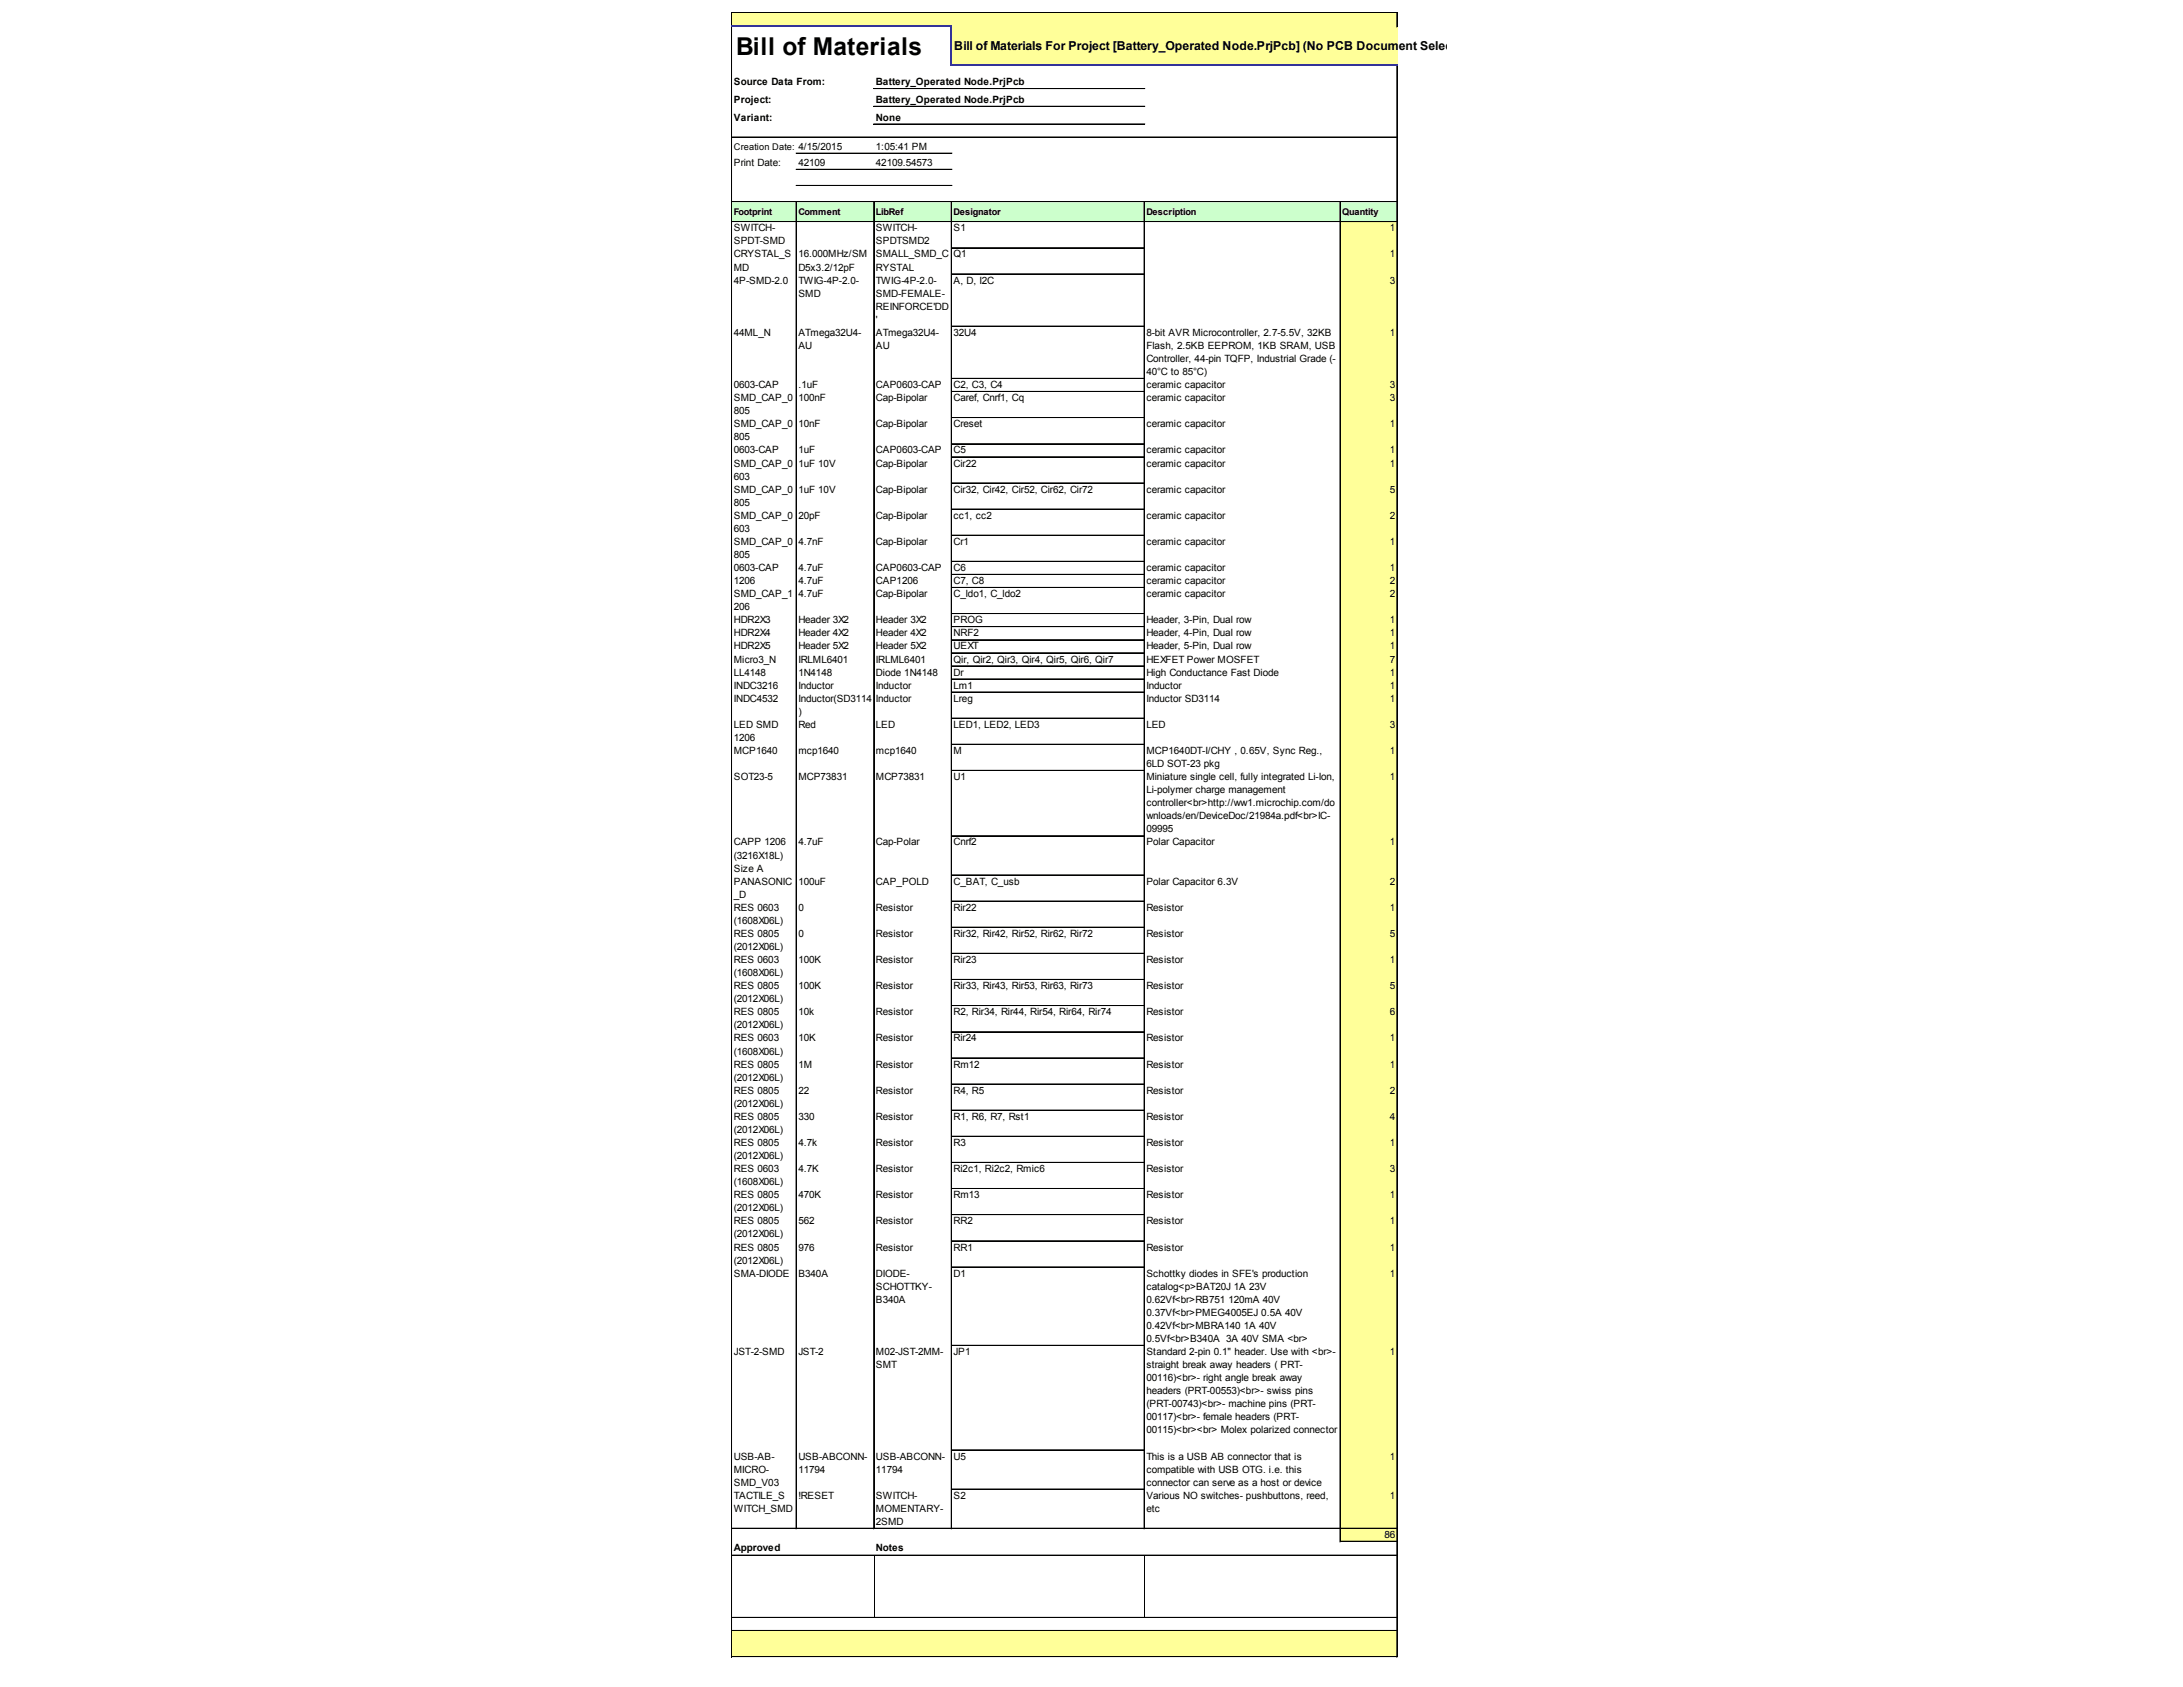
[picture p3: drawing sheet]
<svg xmlns="http://www.w3.org/2000/svg" width="279mm" height="216mm" viewBox="0 0 279 216" stroke-linecap="round" stroke-linejoin="round" font-family="sans-serif">
<defs><g id="words">
<text font-size="3.1" x="94.2" y="7">Bill of Materials</text>
<g font-size="1.6">
<text x="122.1" y="6.4">Bill of Materials For Project [Battery_Operated Node.PrjPcb] (No PCB Docum</text>
<text x="179" y="6.4">ent Selected)</text>
</g>
<g font-size="1.3">
<text x="93.9" y="10.9">Source Data From:</text>
<text x="112.1" y="10.9">Battery_Operated Node.PrjPcb</text>
<text x="93.9" y="13.2">Project:</text>
<text x="93.9" y="15.4">Variant:</text>
<text x="112.1" y="13.2">Battery_Operated Node.PrjPcb</text>
<text x="112.1" y="15.4">None</text>
<text x="93.9" y="21.2">Print Date:</text>
<text x="102.2" y="21.2">42109</text>
<text x="112.1" y="19.2">1:05:41 PM</text>
<text x="112.1" y="21.2">42109.54573</text>
<text x="93.9" y="29.6">SWITCH-</text>
<text x="112.1" y="29.6">SWITCH-</text>
<text x="122" y="29.6">S1</text>
<text x="177.9" y="29.6">1</text>
<text x="93.9" y="31.3">SPDT-SMD</text>
<text x="93.9" y="33">CRYSTAL_S</text>
<text x="93.9" y="34.6">MD</text>
<text x="102.2" y="33">16.000MHz/SM</text>
<text x="102.2" y="34.6">D5x3.2/12pF</text>
<text x="112.1" y="31.3">SPDTSMD2</text>
<text x="112.1" y="33">SMALL_SMD_C</text>
<text x="112.1" y="34.6">RYSTAL</text>
<text x="122" y="33">Q1</text>
<text x="177.9" y="33">1</text>
<text x="93.9" y="36.3">4P-SMD-2.0</text>
<text x="102.2" y="36.3">TWIG-4P-2.0-</text>
<text x="102.2" y="38">SMD</text>
<text x="112.1" y="36.3">TWIG-4P-2.0-</text>
<text x="112.1" y="38">SMD-FEMALE-</text>
<text x="112.1" y="39.6">REINFORCE'DD</text>
<text x="112.1" y="41.3">'</text>
<text x="122" y="36.3">A, D, I2C</text>
<text x="177.9" y="36.3">3</text>
<text x="93.9" y="43">44ML_N</text>
<text x="102.2" y="43">ATmega32U4-</text>
<text x="102.2" y="44.7">AU</text>
<text x="112.1" y="43">ATmega32U4-</text>
<text x="112.1" y="44.7">AU</text>
<text x="122" y="43">32U4</text>
<text x="146.7" y="43">8-bit AVR Microcontroller, 2.7-5.5V, 32KB</text>
<text x="146.7" y="44.7">Flash, 2.5KB EEPROM, 1KB SRAM, USB</text>
<text x="146.7" y="46.3">Controller, 44-pin TQFP, Industrial Grade (-</text>
<text x="177.9" y="43">1</text>
<text x="93.9" y="49.7">0603-CAP</text>
<text x="93.9" y="51.3">SMD_CAP_0</text>
<text x="93.9" y="53">805</text>
<text x="102.2" y="49.7">.1uF</text>
<text x="102.2" y="51.3">100nF</text>
<text x="112.1" y="49.7">CAP0603-CAP</text>
<text x="112.1" y="51.3">Cap-Bipolar</text>
<text x="122" y="49.7">C2, C3, C4</text>
<text x="122" y="51.3">Caref, Cnrf1, Cq</text>
<text x="146.7" y="48">40°C to 85°C)</text>
<text x="146.7" y="49.7">ceramic capacitor</text>
<text x="146.7" y="51.3">ceramic capacitor</text>
<text x="177.9" y="49.7">3</text>
<text x="177.9" y="51.3">3</text>
<text x="93.9" y="54.7">SMD_CAP_0</text>
<text x="93.9" y="56.4">805</text>
<text x="93.9" y="58">0603-CAP</text>
<text x="93.9" y="59.7">SMD_CAP_0</text>
<text x="102.2" y="54.7">10nF</text>
<text x="102.2" y="58">1uF</text>
<text x="102.2" y="59.7">1uF 10V</text>
<text x="112.1" y="54.7">Cap-Bipolar</text>
<text x="112.1" y="58">CAP0603-CAP</text>
<text x="112.1" y="59.7">Cap-Bipolar</text>
<text x="122" y="54.7">Creset</text>
<text x="122" y="58">C5</text>
<text x="122" y="59.7">Cir22</text>
<text x="146.7" y="54.7">ceramic capacitor</text>
<text x="146.7" y="58">ceramic capacitor</text>
<text x="146.7" y="59.7">ceramic capacitor</text>
<text x="177.9" y="54.7">1</text>
<text x="177.9" y="58">1</text>
<text x="177.9" y="59.7">1</text>
<text x="93.9" y="61.4">603</text>
<text x="93.9" y="63.1">SMD_CAP_0</text>
<text x="93.9" y="64.7">805</text>
<text x="102.2" y="63.1">1uF 10V</text>
<text x="112.1" y="63.1">Cap-Bipolar</text>
<text x="122" y="63.1">Cir32, Cir42, Cir52, Cir62, Cir72</text>
<text x="146.7" y="63.1">ceramic capacitor</text>
<text x="177.9" y="63.1">5</text>
<text x="93.9" y="66.4">SMD_CAP_0</text>
<text x="93.9" y="68.1">603</text>
<text x="93.9" y="69.7">SMD_CAP_0</text>
<text x="93.9" y="71.4">805</text>
<text x="102.2" y="66.4">20pF</text>
<text x="102.2" y="69.7">4.7nF</text>
<text x="112.1" y="66.4">Cap-Bipolar</text>
<text x="112.1" y="69.7">Cap-Bipolar</text>
<text x="122" y="66.4">cc1, cc2</text>
<text x="122" y="69.7">Cr1</text>
<text x="146.7" y="66.4">ceramic capacitor</text>
<text x="146.7" y="69.7">ceramic capacitor</text>
<text x="177.9" y="66.4">2</text>
<text x="177.9" y="69.7">1</text>
<text x="93.9" y="73.1">0603-CAP</text>
<text x="93.9" y="74.8">1206</text>
<text x="93.9" y="76.4">SMD_CAP_1</text>
<text x="102.2" y="73.1">4.7uF</text>
<text x="102.2" y="74.8">4.7uF</text>
<text x="102.2" y="76.4">4.7uF</text>
<text x="112.1" y="73.1">CAP0603-CAP</text>
<text x="112.1" y="74.8">CAP1206</text>
<text x="112.1" y="76.4">Cap-Bipolar</text>
<text x="122" y="73.1">C6</text>
<text x="122" y="74.8">C7, C8</text>
<text x="122" y="76.4">C_ldo1, C_ldo2</text>
<text x="146.7" y="73.1">ceramic capacitor</text>
<text x="146.7" y="74.8">ceramic capacitor</text>
<text x="146.7" y="76.4">ceramic capacitor</text>
<text x="177.9" y="73.1">1</text>
<text x="177.9" y="74.8">2</text>
<text x="177.9" y="76.4">2</text>
<text x="93.9" y="78.1">206</text>
<text x="93.9" y="79.8">HDR2X3</text>
<text x="93.9" y="81.4">HDR2X4</text>
<text x="93.9" y="83.1">HDR2X5</text>
<text x="102.2" y="79.8">Header 3X2</text>
<text x="102.2" y="81.4">Header 4X2</text>
<text x="102.2" y="83.1">Header 5X2</text>
<text x="112.1" y="79.8">Header 3X2</text>
<text x="112.1" y="81.4">Header 4X2</text>
<text x="112.1" y="83.1">Header 5X2</text>
<text x="122" y="79.8">PROG</text>
<text x="122" y="81.4">NRF2</text>
<text x="122" y="83.1">UEXT</text>
<text x="146.7" y="79.8">Header, 3-Pin, Dual row</text>
<text x="146.7" y="81.4">Header, 4-Pin, Dual row</text>
<text x="146.7" y="83.1">Header, 5-Pin, Dual row</text>
<text x="177.9" y="79.8">1</text>
<text x="177.9" y="81.4">1</text>
<text x="177.9" y="83.1">1</text>
<text x="93.9" y="84.8">Micro3_N</text>
<text x="93.9" y="86.5">LL4148</text>
<text x="93.9" y="88.1">INDC3216</text>
<text x="93.9" y="89.8">INDC4532</text>
<text x="102.2" y="84.8">IRLML6401</text>
<text x="102.2" y="86.5">1N4148</text>
<text x="102.2" y="88.1">Inductor</text>
<text x="102.2" y="89.8">Inductor(SD3114</text>
<text x="112.1" y="84.8">IRLML6401</text>
<text x="112.1" y="86.5">Diode 1N4148</text>
<text x="112.1" y="88.1">Inductor</text>
<text x="112.1" y="89.8">Inductor</text>
<text x="122" y="84.8">Qir, Qir2, Qir3, Qir4, Qir5, Qir6, Qir7</text>
<text x="122" y="86.5">Dr</text>
<text x="122" y="88.1">Lm1</text>
<text x="122" y="89.8">Lreg</text>
<text x="146.7" y="84.8">HEXFET Power MOSFET</text>
<text x="146.7" y="86.5">High Conductance Fast Diode</text>
<text x="146.7" y="88.1">Inductor</text>
<text x="146.7" y="89.8">Inductor SD3114</text>
<text x="177.9" y="84.8">7</text>
<text x="177.9" y="86.5">1</text>
<text x="177.9" y="88.1">1</text>
<text x="177.9" y="89.8">1</text>
<text x="93.9" y="93.2">LED SMD</text>
<text x="93.9" y="94.8">1206</text>
<text x="102.2" y="91.5">)</text>
<text x="102.2" y="93.2">Red</text>
<text x="112.1" y="93.2">LED</text>
<text x="122" y="93.2">LED1, LED2, LED3</text>
<text x="146.7" y="93.2">LED</text>
<text x="177.9" y="93.2">3</text>
<text x="93.9" y="96.5">MCP1640</text>
<text x="93.9" y="99.8">SOT23-5</text>
<text x="102.2" y="96.5">mcp1640</text>
<text x="102.2" y="99.8">MCP73831</text>
<text x="112.1" y="96.5">mcp1640</text>
<text x="112.1" y="99.8">MCP73831</text>
<text x="122" y="96.5">M</text>
<text x="122" y="99.8">U1</text>
<text x="146.7" y="96.5">MCP1640DT-I/CHY , 0.65V, Sync Reg.,</text>
<text x="146.7" y="98.2">6LD SOT-23 pkg</text>
<text x="146.7" y="99.8">Miniature single cell, fully integrated Li-Ion,</text>
<text x="146.7" y="101.5">Li-polymer charge management</text>
<text x="177.9" y="96.5">1</text>
<text x="177.9" y="99.8">1</text>
<text x="146.7" y="103.2">controller&lt;br&gt;http://ww1.microchip.com/do</text>
<text x="146.7" y="104.9">wnloads/en/DeviceDoc/21984a.pdf&lt;br&gt;IC-</text>
<text x="146.7" y="106.5">09995</text>
<text x="93.9" y="108.2">CAPP 1206</text>
<text x="93.9" y="109.9">(3216X18L)</text>
<text x="93.9" y="111.5">Size A</text>
<text x="93.9" y="113.2">PANASONIC</text>
<text x="102.2" y="108.2">4.7uF</text>
<text x="102.2" y="113.2">100uF</text>
<text x="112.1" y="108.2">Cap-Polar</text>
<text x="112.1" y="113.2">CAP_POLD</text>
<text x="122" y="108.2">Cnrf2</text>
<text x="122" y="113.2">C_BAT, C_usb</text>
<text x="146.7" y="108.2">Polar Capacitor</text>
<text x="146.7" y="113.2">Polar Capacitor 6.3V</text>
<text x="177.9" y="108.2">1</text>
<text x="177.9" y="113.2">2</text>
<text x="93.9" y="114.9">_D</text>
<text x="93.9" y="116.6">RES 0603</text>
<text x="93.9" y="118.2">(1608X06L)</text>
<text x="93.9" y="119.9">RES 0805</text>
<text x="102.2" y="116.6">0</text>
<text x="102.2" y="119.9">0</text>
<text x="112.1" y="116.6">Resistor</text>
<text x="112.1" y="119.9">Resistor</text>
<text x="122" y="116.6">Rir22</text>
<text x="122" y="119.9">Rir32, Rir42, Rir52, Rir62, Rir72</text>
<text x="146.7" y="116.6">Resistor</text>
<text x="146.7" y="119.9">Resistor</text>
<text x="177.9" y="116.6">1</text>
<text x="177.9" y="119.9">5</text>
<text x="93.9" y="121.6">(2012X06L)</text>
<text x="93.9" y="123.3">RES 0603</text>
<text x="93.9" y="124.9">(1608X06L)</text>
<text x="102.2" y="123.3">100K</text>
<text x="112.1" y="123.3">Resistor</text>
<text x="122" y="123.3">Rir23</text>
<text x="146.7" y="123.3">Resistor</text>
<text x="177.9" y="123.3">1</text>
<text x="93.9" y="126.6">RES 0805</text>
<text x="93.9" y="128.3">(2012X06L)</text>
<text x="93.9" y="129.9">RES 0805</text>
<text x="93.9" y="131.6">(2012X06L)</text>
<text x="102.2" y="126.6">100K</text>
<text x="102.2" y="129.9">10k</text>
<text x="112.1" y="126.6">Resistor</text>
<text x="112.1" y="129.9">Resistor</text>
<text x="122" y="126.6">Rir33, Rir43, Rir53, Rir63, Rir73</text>
<text x="122" y="129.9">R2, Rir34, Rir44, Rir54, Rir64, Rir74</text>
<text x="146.7" y="126.6">Resistor</text>
<text x="146.7" y="129.9">Resistor</text>
<text x="177.9" y="126.6">5</text>
<text x="177.9" y="129.9">6</text>
<text x="93.9" y="133.3">RES 0603</text>
<text x="93.9" y="135">(1608X06L)</text>
<text x="93.9" y="136.6">RES 0805</text>
<text x="102.2" y="133.3">10K</text>
<text x="102.2" y="136.6">1M</text>
<text x="112.1" y="133.3">Resistor</text>
<text x="112.1" y="136.6">Resistor</text>
<text x="122" y="133.3">Rir24</text>
<text x="122" y="136.6">Rm12</text>
<text x="146.7" y="133.3">Resistor</text>
<text x="146.7" y="136.6">Resistor</text>
<text x="177.9" y="133.3">1</text>
<text x="177.9" y="136.6">1</text>
<text x="93.9" y="138.3">(2012X06L)</text>
<text x="93.9" y="140">RES 0805</text>
<text x="93.9" y="141.7">(2012X06L)</text>
<text x="93.9" y="143.3">RES 0805</text>
<text x="102.2" y="140">22</text>
<text x="102.2" y="143.3">330</text>
<text x="112.1" y="140">Resistor</text>
<text x="112.1" y="143.3">Resistor</text>
<text x="122" y="140">R4, R5</text>
<text x="122" y="143.3">R1, R6, R7, Rst1</text>
<text x="146.7" y="140">Resistor</text>
<text x="146.7" y="143.3">Resistor</text>
<text x="177.9" y="140">2</text>
<text x="177.9" y="143.3">4</text>
<text x="93.9" y="145">(2012X06L)</text>
<text x="93.9" y="146.7">RES 0805</text>
<text x="93.9" y="148.3">(2012X06L)</text>
<text x="102.2" y="146.7">4.7k</text>
<text x="112.1" y="146.7">Resistor</text>
<text x="122" y="146.7">R3</text>
<text x="146.7" y="146.7">Resistor</text>
<text x="177.9" y="146.7">1</text>
<text x="93.9" y="150">RES 0603</text>
<text x="93.9" y="151.7">(1608X06L)</text>
<text x="93.9" y="153.4">RES 0805</text>
<text x="93.9" y="155">(2012X06L)</text>
<text x="102.2" y="150">4.7K</text>
<text x="102.2" y="153.4">470K</text>
<text x="112.1" y="150">Resistor</text>
<text x="112.1" y="153.4">Resistor</text>
<text x="122" y="150">Ri2c1, Ri2c2, Rmic6</text>
<text x="122" y="153.4">Rm13</text>
<text x="146.7" y="150">Resistor</text>
<text x="146.7" y="153.4">Resistor</text>
<text x="177.9" y="150">3</text>
<text x="177.9" y="153.4">1</text>
<text x="93.9" y="156.7">RES 0805</text>
<text x="93.9" y="158.4">(2012X06L)</text>
<text x="93.9" y="160">RES 0805</text>
<text x="93.9" y="161.7">(2012X06L)</text>
<text x="102.2" y="156.7">562</text>
<text x="102.2" y="160">976</text>
<text x="112.1" y="156.7">Resistor</text>
<text x="112.1" y="160">Resistor</text>
<text x="122" y="156.7">RR2</text>
<text x="122" y="160">RR1</text>
<text x="146.7" y="156.7">Resistor</text>
<text x="146.7" y="160">Resistor</text>
<text x="177.9" y="156.7">1</text>
<text x="177.9" y="160">1</text>
<text x="93.9" y="163.4">SMA-DIODE</text>
<text x="102.2" y="163.4">B340A</text>
<text x="112.1" y="163.4">DIODE-</text>
<text x="112.1" y="165.1">SCHOTTKY-</text>
<text x="112.1" y="166.7">B340A</text>
<text x="122" y="163.4">D1</text>
<text x="146.7" y="163.4">Schottky diodes in SFE's production</text>
<text x="146.7" y="165.1">catalog&lt;p&gt;BAT20J 1A 23V</text>
<text x="146.7" y="166.7">0.62Vf&lt;br&gt;RB751</text>
<text x="157.2" y="166.7">120mA 40V</text>
<text x="177.9" y="163.4">1</text>
<text x="93.9" y="173.4">JST-2-SMD</text>
<text x="102.2" y="173.4">JST-2</text>
<text x="112.1" y="173.4">M02-JST-2MM-</text>
<text x="122" y="173.4">JP1</text>
<text x="146.7" y="168.4">0.37Vf&lt;br&gt;PMEG4005EJ 0.5A 40V</text>
<text x="146.7" y="170.1">0.42Vf&lt;br&gt;MBRA140</text>
<text x="146.7" y="171.8">0.5Vf&lt;br&gt;B340A 3A 40V SMA &lt;br&gt;</text>
<text x="146.7" y="173.4">Standard 2-pin 0.1&quot; header. Use with &lt;br&gt;-</text>
<text x="159.2" y="170.1">1A 40V</text>
<text x="177.9" y="173.4">1</text>
<text x="112.1" y="175.1">SMT</text>
<text x="146.7" y="175.1">straight break away headers ( PRT-</text>
<text x="146.7" y="176.8">00116)&lt;br&gt;- right angle break away</text>
<text x="146.7" y="178.4">headers (PRT-00553)&lt;br&gt;- swiss pins</text>
<text x="146.7" y="180.1">(PRT-00743)&lt;br&gt;- machine pins (PRT-</text>
<text x="146.7" y="181.8">00117)&lt;br&gt;- female headers (PRT-</text>
<text x="146.7" y="183.5">00115)&lt;br&gt;&lt;br&gt; Molex polarized connector</text>
<text x="93.9" y="186.8">USB-AB-</text>
<text x="93.9" y="188.5">MICRO-</text>
<text x="93.9" y="190.1">SMD_V03</text>
<text x="93.9" y="191.8">TACTILE_S</text>
<text x="102.2" y="186.8">USB-ABCONN-</text>
<text x="102.2" y="188.5">11794</text>
<text x="102.2" y="191.8">!RESET</text>
<text x="112.1" y="186.8">USB-ABCONN-</text>
<text x="112.1" y="188.5">11794</text>
<text x="112.1" y="191.8">SWITCH-</text>
<text x="122" y="186.8">U5</text>
<text x="122" y="191.8">S2</text>
<text x="146.7" y="186.8">This is a USB AB connector that is</text>
<text x="146.7" y="188.5">compatible with USB OTG. i.e. this</text>
<text x="146.7" y="190.1">connector can serve as a host or device</text>
<text x="146.7" y="191.8">Various NO switches- pushbuttons, reed,</text>
<text x="177.9" y="186.8">1</text>
<text x="177.9" y="191.8">1</text>
<text x="93.9" y="193.5">WITCH_SMD</text>
<text x="112.1" y="193.5">MOMENTARY-</text>
<text x="112.1" y="195.2">2SMD</text>
<text x="146.7" y="193.5">etc</text>
<text x="177.2" y="196.8">86</text>
<text x="93.9" y="198.5">Approved</text>
<text x="112.1" y="198.5">Notes</text>
</g>
<g font-size="1.2">
<text x="93.9" y="19.2">Creation Date: 4/15/2015</text>
<text x="93.9" y="27.5">Footprint</text>
<text x="102.2" y="27.5">Comment</text>
<text x="112.1" y="27.5">LibRef</text>
<text x="122" y="27.5">Designator</text>
<text x="146.7" y="27.5">Description</text>
<text x="171.8" y="27.5">Quantity</text>
</g>
</g></defs>
<g fill="#ff9">
<path d="M93.7 1.6h85.2v1.9h-85.2z"/>
<path d="M121.7 3.4h57.2v5h-57.2z"/>
</g>
<path d="M93.7 25.8h85.2v2.7h-85.2z" fill="#cfc"/>
<g fill="#ff9">
<path d="M171.5 28.4h7.4v3.4h-7.4z"/>
<path d="M171.5 31.7h7.4v3.4h-7.4z"/>
<path d="M171.5 35h7.4v6.8h-7.4z"/>
<path d="M171.5 41.7h7.4v6.8h-7.4z"/>
<path d="M171.5 48.4h7.4v1.8h-7.4z"/>
<path d="M171.5 50.1h7.4v3.4h-7.4z"/>
<path d="M171.5 53.4h7.4v3.5h-7.4z"/>
<path d="M171.5 56.8h7.4v1.8h-7.4z"/>
<path d="M171.5 58.5h7.4v3.4h-7.4z"/>
<path d="M171.5 61.8h7.4v3.4h-7.4z"/>
<path d="M171.5 65.1h7.4v3.5h-7.4z"/>
<path d="M171.5 68.5h7.4v3.4h-7.4z"/>
<path d="M171.5 71.8h7.4v1.8h-7.4z"/>
<path d="M171.5 73.5h7.4v1.8h-7.4z"/>
<path d="M171.5 75.2h7.4v3.4h-7.4z"/>
<path d="M171.5 78.5h7.4v1.8h-7.4z"/>
<path d="M171.5 80.2h7.4v1.8h-7.4z"/>
<path d="M171.5 81.9h7.4v1.7h-7.4z"/>
<path d="M171.5 83.5h7.4v1.8h-7.4z"/>
<path d="M171.5 85.2h7.4v1.8h-7.4z"/>
<path d="M171.5 86.9h7.4v1.8h-7.4z"/>
<path d="M171.5 88.6h7.4v108.7h-7.4z"/>
<path d="M93.7 208.7h85.2v3.4h-85.2z"/>
</g>
<g fill="none" stroke="#000" stroke-width=".13">
<path d="M93.6 1.6v1.7M93.6 3.5v208.6M93.7 3.5v208.6M93.7 1.6h85.2M93.7 17.5h85.2M93.7 17.6h85.2M101.9 19.6h19.9M111.8 11.3h34.7M111.8 11.4h34.7M111.8 13.6h34.7M111.8 15.9h34.7M178.8 1.7v1.8"/>
<path d="M178.8 8.4v203.7M93.7 25.8h85.2M93.7 28.4h85.2M101.9 25.9v169.8M101.9 21.7h19.9M101.9 23.7h19.9M101.9 23.8h19.9M111.8 25.9v169.8M111.9 25.9v169.8M121.7 25.9v169.8M121.8 25.9v169.8M121.8 31.7h24.6"/>
<path d="M121.8 35h24.6M121.8 35.1h24.6M146.4 25.9v169.8M146.5 25.9v169.8M171.5 25.9v171.4M171.6 25.9v171.4M121.8 41.7h24.6M121.8 41.8h24.6M121.8 48.4h24.6M121.8 48.5h24.6M121.8 50.1h24.6M121.8 53.4h24.6"/>
<path d="M121.8 53.5h24.6M121.8 56.8h24.6M121.8 58.5h24.6M121.8 61.8h24.6M121.8 65.1h24.6M121.8 65.2h24.6M121.8 68.5h24.6M121.8 71.8h24.6M121.8 71.9h24.6M121.8 73.5h24.6M121.8 73.6h24.6M121.8 75.2h24.6"/>
<path d="M121.8 78.5h24.6M121.8 78.6h24.6M121.8 80.2h24.6M121.8 81.9h24.6M121.8 83.5h24.6M121.8 83.6h24.6M121.8 85.2h24.6M121.8 85.3h24.6M121.8 86.9h24.6M121.8 88.6h24.6M121.8 91.9h24.6M121.8 95.2h24.6"/>
<path d="M121.8 95.3h24.6M121.8 98.6h24.6M121.8 106.9h24.6M121.8 107h24.6M121.8 112h24.6M121.8 115.3h24.6M121.8 115.4h24.6M121.8 118.7h24.6M121.8 122h24.6M121.8 125.3h24.6M121.8 125.4h24.6M121.8 128.7h24.6"/>
<path d="M121.8 132h24.6M121.8 132.1h24.6M121.8 135.4h24.6M121.8 138.7h24.6M121.8 138.8h24.6M121.8 142.1h24.6M121.8 145.4h24.6M121.8 145.5h24.6M121.8 148.8h24.6M121.8 152.1h24.6M121.8 155.4h24.6M121.8 155.5h24.6"/>
<path d="M121.8 158.8h24.6M121.8 162.1h24.6M121.8 162.2h24.6M121.8 172.2h24.6M93.7 195.6h85.2M93.7 199h85.2M93.7 199.1h85.2M111.9 199.1v7.9M121.8 185.5h24.6M121.8 185.6h24.6M121.8 190.6h24.6M146.5 199.1v7.9"/>
<path d="M171.6 197.3h7.3M93.7 207h85.2M93.7 208.7h85.2M93.7 212h85.2M93.7 212.1h85.2"/>
</g>
<path d="M93.6 1.6h.1v1.7h-.1zM178.8 1.7h.1v1.8h-.1z" fill="#000"/>
<path d="M93.6 3.4h28.2M121.7 3.5v4.9M121.8 8.3h57.1" fill="none" stroke="#339" stroke-width=".2"/>
<use href="#words"/>
</svg>
